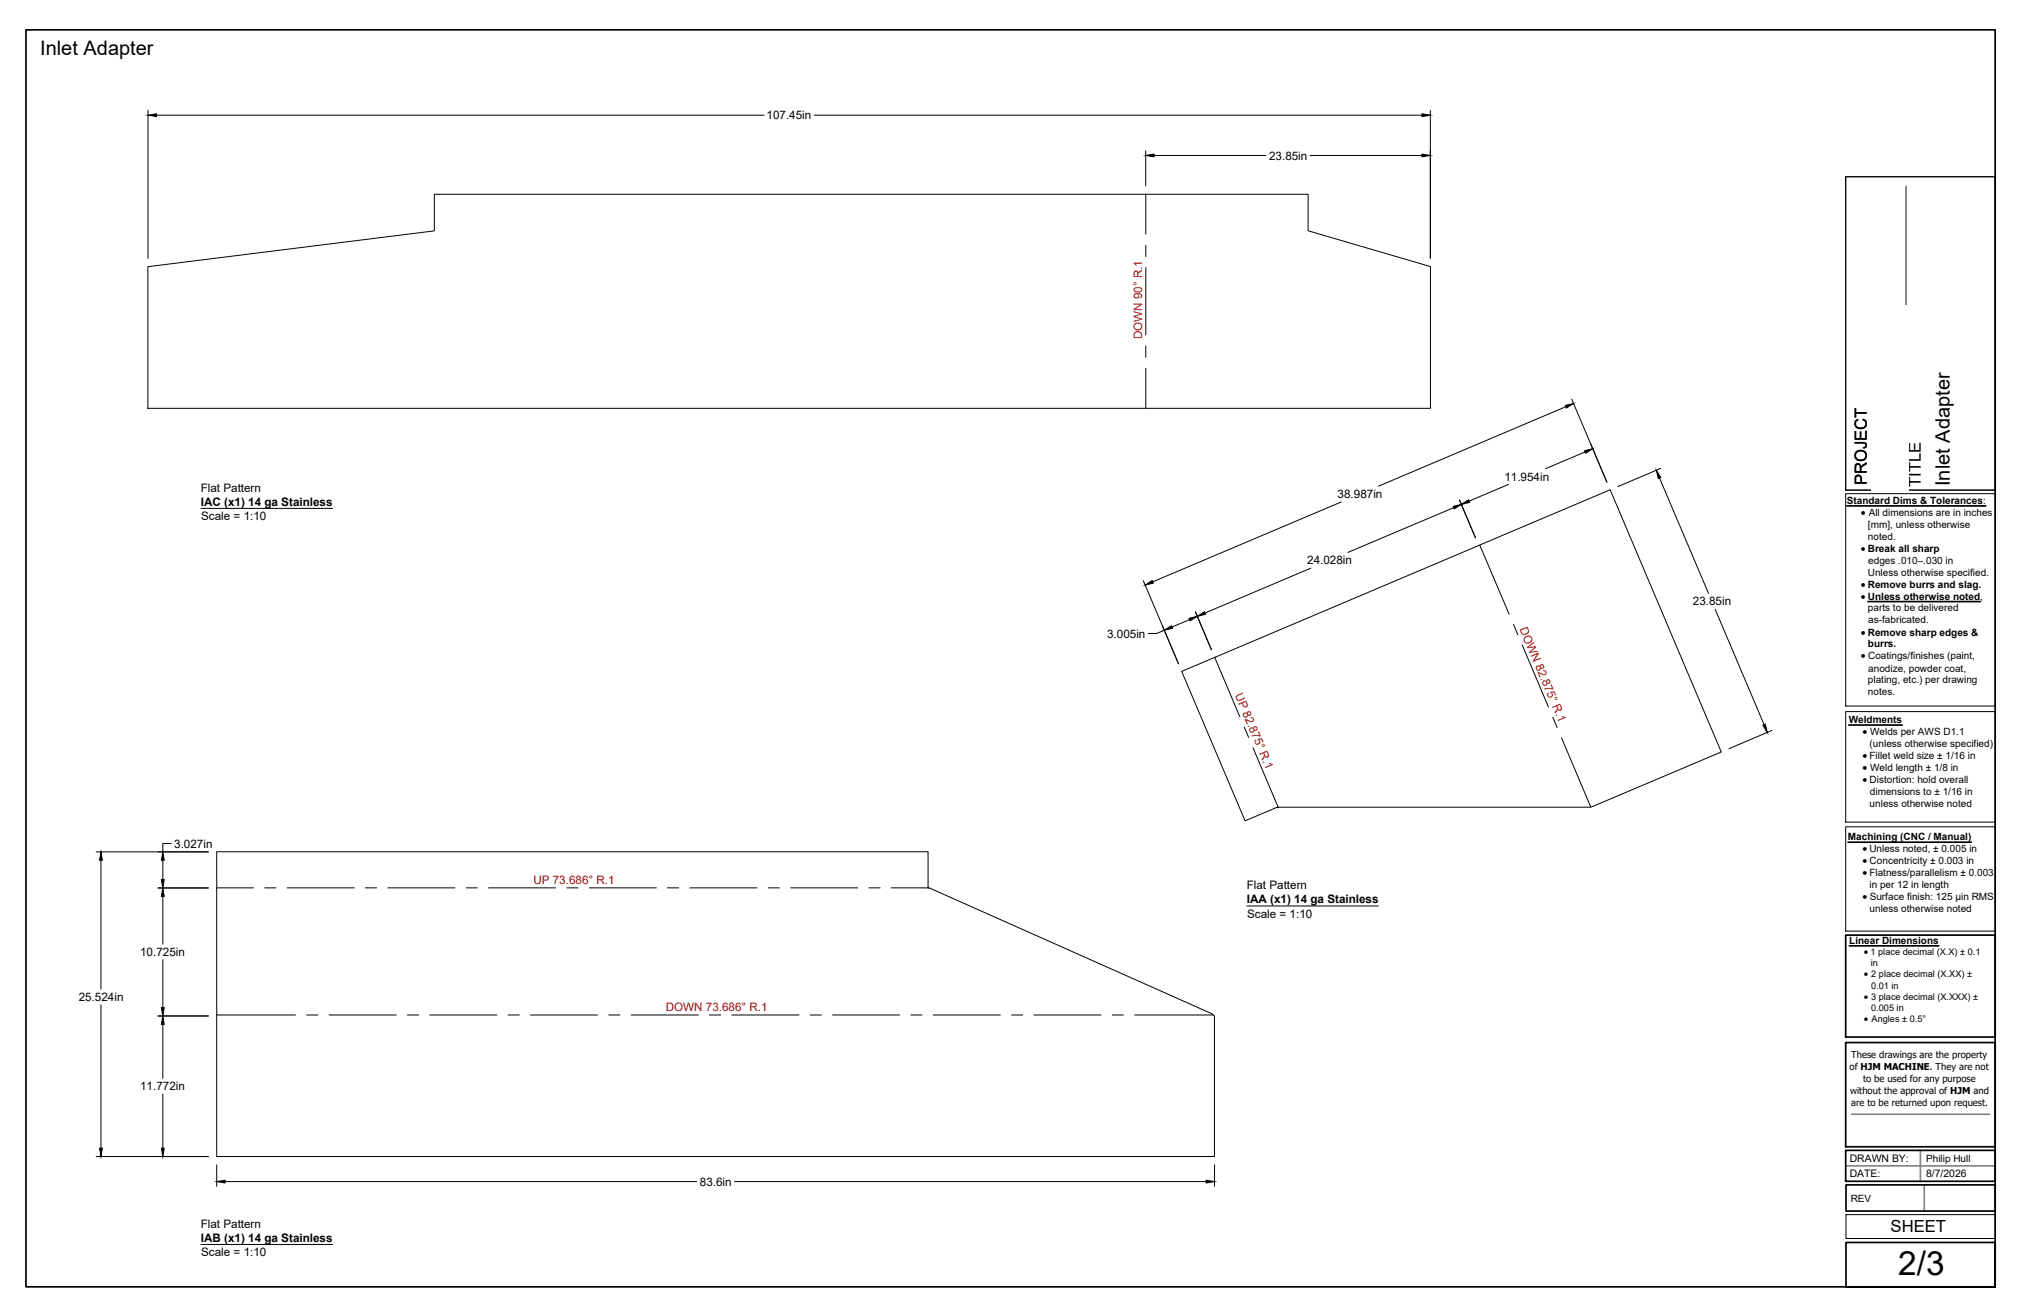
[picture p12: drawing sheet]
<svg xmlns="http://www.w3.org/2000/svg" width="432mm" height="279mm" viewBox="0 0 432 279" stroke-linecap="round" stroke-linejoin="round" font-family="sans-serif">
<defs><g id="words">
<text font-size="7.1" x="404" y="271.4">2/3</text>
<g font-size="4.3">
<text x="8.6" y="11.7">Inlet Adapter</text>
<text x="415" y="103.4" transform="rotate(-90 415 103.4)">Inlet Adapter</text>
</g>
<g font-size="3.5">
<text x="397.3" y="103.3" transform="rotate(-90 397.3 103.3)">PROJECT</text>
<text x="408.7" y="103.6" transform="rotate(-90 408.7 103.6)">TITLE</text>
<text x="402.3" y="262.1">SHEET</text>
</g>
<g font-size="2.5">
<text x="163.1" y="25.4">107.45in</text>
<text x="270.1" y="34">23.85in</text>
<text x="42.7" y="104.6">Flat Pattern</text>
<text x="42.8" y="107.7">IAC (x1) 14 ga Stainless</text>
<text x="284.7" y="106">38.987in</text>
<text x="320.2" y="102.3">11.954in</text>
<text x="42.8" y="110.6">Scale = 1:10</text>
<text x="278.2" y="120.1">24.028in</text>
<text x="360.3" y="128.8">23.85in</text>
<text x="235.6" y="135.7">3.005in</text>
<text x="37.1" y="180.4">3.027in</text>
<text x="265.3" y="189.3">Flat Pattern</text>
<text x="265.4" y="192.3">IAA (x1) 14 ga Stainless</text>
<text x="265.4" y="195.3">Scale = 1:10</text>
<text x="29.8" y="203.5">10.725in</text>
<text x="16.8" y="213">25.524in</text>
<text x="29.8" y="232">11.772in</text>
<text x="148.9" y="252.3">83.6in</text>
<text x="42.7" y="261.3">Flat Pattern</text>
<text x="42.8" y="264.3">IAB (x1) 14 ga Stainless</text>
<text x="42.8" y="267.3">Scale = 1:10</text>
</g>
<g font-size="2.5" fill="#f00">
<text x="243" y="72.2" transform="rotate(-90 243 72.2)">DOWN 90° R.1</text>
<text x="323.3" y="133.9" transform="rotate(67 323.3 133.9)">DOWN 82.875° R.1</text>
<text x="262.8" y="147.9" transform="rotate(67 262.8 147.9)">UP 82.875° R.1</text>
<text x="113.5" y="188.2">UP 73.686° R.1</text>
<text x="141.7" y="215.2">DOWN 73.686° R.1</text>
</g>
<g font-size="2.3">
<text x="396" y="109.8">· All dimensions are in inches</text>
<text x="396" y="140.3">· Coatings/finishes (paint,</text>
<text x="396.4" y="156.4">· Welds per AWS D1.1</text>
<text x="396.4" y="161.5">· Fillet weld size ± 1/16 in</text>
<text x="396.4" y="164.1">· Weld length ± 1/8 in</text>
<text x="396.4" y="166.6">· Distortion: hold overall</text>
<text x="396.4" y="181.3">· Unless noted, ± 0.005 in</text>
<text x="396.4" y="183.9">· Concentricity ± 0.003 in</text>
<text x="396.4" y="186.4">· Flatness/parallelism ± 0.003</text>
<text x="396.4" y="191.6">· Surface finish: 125 µin RMS</text>
</g>
<g font-size="2.2">
<text x="396" y="117.4">· Break all sharp</text>
<text x="396" y="125">· Remove burrs and slag.</text>
<text x="396" y="127.6">· Unless otherwise noted,</text>
<text x="396" y="135.2">· Remove sharp edges &amp;</text>
<text x="393.7" y="250.5">DATE:</text>
<text x="393.7" y="247.2">DRAWN BY:</text>
<text x="409.9" y="250.5">8/7/2026</text>
</g>
<g font-size="2.1">
<text x="393" y="107.2">Standard Dims &amp; Tolerances:</text>
<text x="397.5" y="112.3">[mm], unless otherwise</text>
<text x="397.5" y="114.9">noted.</text>
<text x="397.6" y="119.9">edges .010–.030 in</text>
<text x="397.5" y="122.5">Unless otherwise specified.</text>
<text x="397.5" y="130.1">parts to be delivered</text>
<text x="397.5" y="137.8">burrs.</text>
<text x="397.6" y="132.7">as-fabricated.</text>
<text x="397.6" y="142.9">anodize, powder coat,</text>
<text x="397.5" y="145.4">plating, etc.) per drawing</text>
<text x="397.5" y="148">notes.</text>
<text x="393.4" y="153.8">Weldments</text>
<text x="397.9" y="159">(unless otherwise specified)</text>
<text x="397.9" y="171.7">unless otherwise noted</text>
<text x="398" y="169.2">dimensions to ± 1/16 in</text>
<text x="393.3" y="178.8">Machining (CNC / Manual)</text>
<text x="397.8" y="189">in per 12 in length</text>
<text x="397.9" y="194.1">unless otherwise noted</text>
<text x="393.6" y="200.8">Linear Dimensions</text>
<text x="396.7" y="203.2">· 1 place decimal (X.X) ± 0.1</text>
<text x="396.7" y="208">· 2 place decimal (X.XX) ±</text>
<text x="396.7" y="212.8">· 3 place decimal (X.XXX) ±</text>
<text x="396.7" y="217.6">· Angles ± 0.5°</text>
<text x="409.9" y="247.2">Philip Hull</text>
<text x="393.9" y="255.7">REV</text>
</g>
<g font-size="2">
<text x="398.2" y="205.6">in</text>
<text x="398.2" y="210.4">0.01 in</text>
<text x="398.2" y="215.2">0.005 in</text>
<text x="393.6" y="227.7">of HJM MACHINE. They are not</text>
<text x="394" y="225.2">These drawings are the property</text>
<text x="393.7" y="232.8">without the approval of HJM and</text>
<text x="396.5" y="230.3">to be used for any purpose</text>
<text x="393.9" y="235.3">are to be returned upon request.</text>
</g>
</g></defs>
<!-- layer: Visible -->
<path d="M31.5 56.7l60.9-7.6v-7.8h186v7.8l26 7.6v30.2h-272.9zM251.5 142.9l91.2-38.7 23.6 55.8-28 11.8h-66.3l-7 2.9zM46.1 181.3h151.4v7.7h.3l60.2 26.8 .4 .4v29.9h-212.3z" fill="none" stroke="#000" stroke-width=".21"/>
<!-- layer: Bend Center -->
<g fill="none" stroke="#000" stroke-width=".21">
<path d="M243.8 41.3v8.5M243.8 52.2v2.4M243.8 57v14.3M243.8 73.6v2.4M243.8 78.4v8.5M314.9 116l6.3 14.7M258.5 139.9l5.4 12.6M322.1 132.9l.9 2.2M324 137.3l5.5 13.1M264.8 154.7l.9 2.2M266.7 159.1l5.3 12.7M330.5 152.6l.9 2.2"/>
<path d="M332.3 157l6.2 14.7M46.1 188.9h7.9M56.3 188.9h2.4M61.1 188.9h14.3M77.8 188.9h2.4M82.5 188.9h14.3M99.2 188.9h2.4M104 188.9h14.2M120.6 188.9h2.4M125.4 188.9h14.3M142 188.9h2.4M146.8 188.9h14.3"/>
<path d="M163.5 188.9h2.4M168.3 188.9h14.2M184.9 188.9h2.4M189.7 188.9h7.8M46.1 216h16.8M65.3 216h2.3M70 216h14.3M86.7 216h2.4M91.5 216h14.2M108.1 216h2.4M112.9 216h14.3M129.6 216h2.3"/>
<path d="M134.3 216h14.3M151 216h2.4M155.7 216h14.3M172.4 216h2.4M177.2 216h14.3M193.8 216h2.4M198.6 216h14.3M215.3 216h2.4M220 216h14.3M236.7 216h2.4M241.5 216h16.7"/>
</g>
<!-- layer: Titleblock -->
<path d="M405.6 39.7v64.6M394.1 237.1h29.3M392.8 248.1h31.8M408.7 244.8v6.6M409.5 252.1v5.6" fill="none" stroke="#848484" stroke-width=".36"/>
<path d="M5.5 6.4h419.1v267.4v-9.4h-31.7v9.4h31.7h-419.1zM393 107.7h29.6M397.5 128h23.9M393.4 154.3h11.4M393.3 179.2h26.2M392.8 199h31.8v21.7h-31.8zM393.6 201.3h19M392.8 221.8h31.8v22.2h-31.8zM392.8 244.8h31.8v6.6h-31.8zM392.9 252.1h31.7v5.6h-31.7z" fill="none" stroke="#000" stroke-width=".36"/>
<path d="M392.8 37.6h31.8v66.7h-31.8zM392.8 105.1h31.8v45.1h-31.8zM392.8 151.4h31.8v23.5h-31.8zM392.8 175.9h31.8v22.2h-31.8zM392.9 258.5h31.7v5h-31.7z" fill="none" stroke="#000" stroke-width=".21"/>
<!-- layer: Notes -->
<path d="M42.8 108.2h28M265.4 192.8h28M42.8 264.8h28" fill="none" stroke="#000" stroke-width=".21"/>
<!-- layer: FD_Dimensions -->
<g fill="none" stroke="#000" stroke-width=".21">
<path d="M31.5 23.5v31.5M33.3 24.5h129.3M173.2 24.5h129.4M243.8 32.1v7.5M245.6 33.1h23.8M278.8 33.1h23.8M304.4 23.5v31.4M333.2 86.6l-39.9 16.9M334.5 84.9l7.5 17.7-3.4-8M337.3 96.2l-8.4 3.5M353.4 99.7l-9.1 3.8M285.5 106.8l-40.2 17"/>
<path d="M309.4 108l-22.6 9.6M310.6 106.4l3.4 8M321 103.1l-8.4 3.5M353.2 101.7l10.4 24.6M243.3 123.6l7.5 17.6M247.8 134.1l-1.7 .7h-1.7M253.2 131.8l-3.8 1.6M254.4 130.2l3.4 8.1M279 120.9l-22.6 9.6M365 129.6l10.4 24.6M377.1 155.4l-9.2 3.9M36.4 179.5h-1.8v1.8"/>
<path d="M20.5 181.3h23.8M21.5 183v27.5M33.6 189h10.7M34.6 183v4.2M34.6 190.7v10.2M21.5 213.8v30.5M33.6 216.2h10.7M34.6 204.2v10.2M34.6 218v11.5M34.6 232.8v11.5M20.5 246.1h23.8M46.1 247.9v4.6"/>
<path d="M47.9 251.4h100.4M156.3 251.4h100.4M258.5 247.9v4.6"/>
</g>
<g fill="#000" stroke="#000" stroke-width=".21">
<path d="M31.5 24.5l1.8-.3v.6zM243.8 33.1l1.8-.3v.6zM302.6 24.2l1.8 .3-1.8 .3zM302.6 32.8l1.8 .3-1.8 .3zM333.1 86.3l1.8-.4-1.5 .9zM337.2 95.9l1.7-.4-1.5 1zM309.2 107.8l1.8-.5-1.5 1zM311 107.3l1.5-.9 .2 .5zM352.5 100.1l.9 1.5-.5 .2zM243.7 124.5l1.5-1 .2 .6zM247.8 134.1l1.5-.9 .2 .5zM253 131.6l1.8-.5-1.5 1z"/>
<path d="M254.8 131.1l1.5-.9 .3 .5zM375.2 154.3l.5-.2 .4 1.8zM21.5 181.3l.3 1.7h-.6zM34.4 187.2h.5l-.3 1.8zM34.6 181.3l.3 1.7h-.5zM34.6 189l.3 1.7h-.5zM34.4 214.4h.5l-.3 1.8zM34.6 216.2l.3 1.8h-.5zM21.2 244.3h.6l-.3 1.8zM34.4 244.3h.5l-.3 1.8zM46.1 251.4l1.8-.3v.6zM256.7 251.1l1.8 .3-1.8 .3z"/>
</g>
<g fill="#fff" stroke="#fff" stroke-width=".35">
<path d="M399.4 66.2h5.3v37.3h-5.3z"/>
<path d="M399.4 87.5h5.3v16h-5.3z"/>
<path d="M399.4 66.2h5.3v19.8h-5.3z"/>
</g>
<path d="M398.3 64.9h7.9v39.5h-7.9z" fill="#fff"/>
<use href="#words"/>
</svg>
